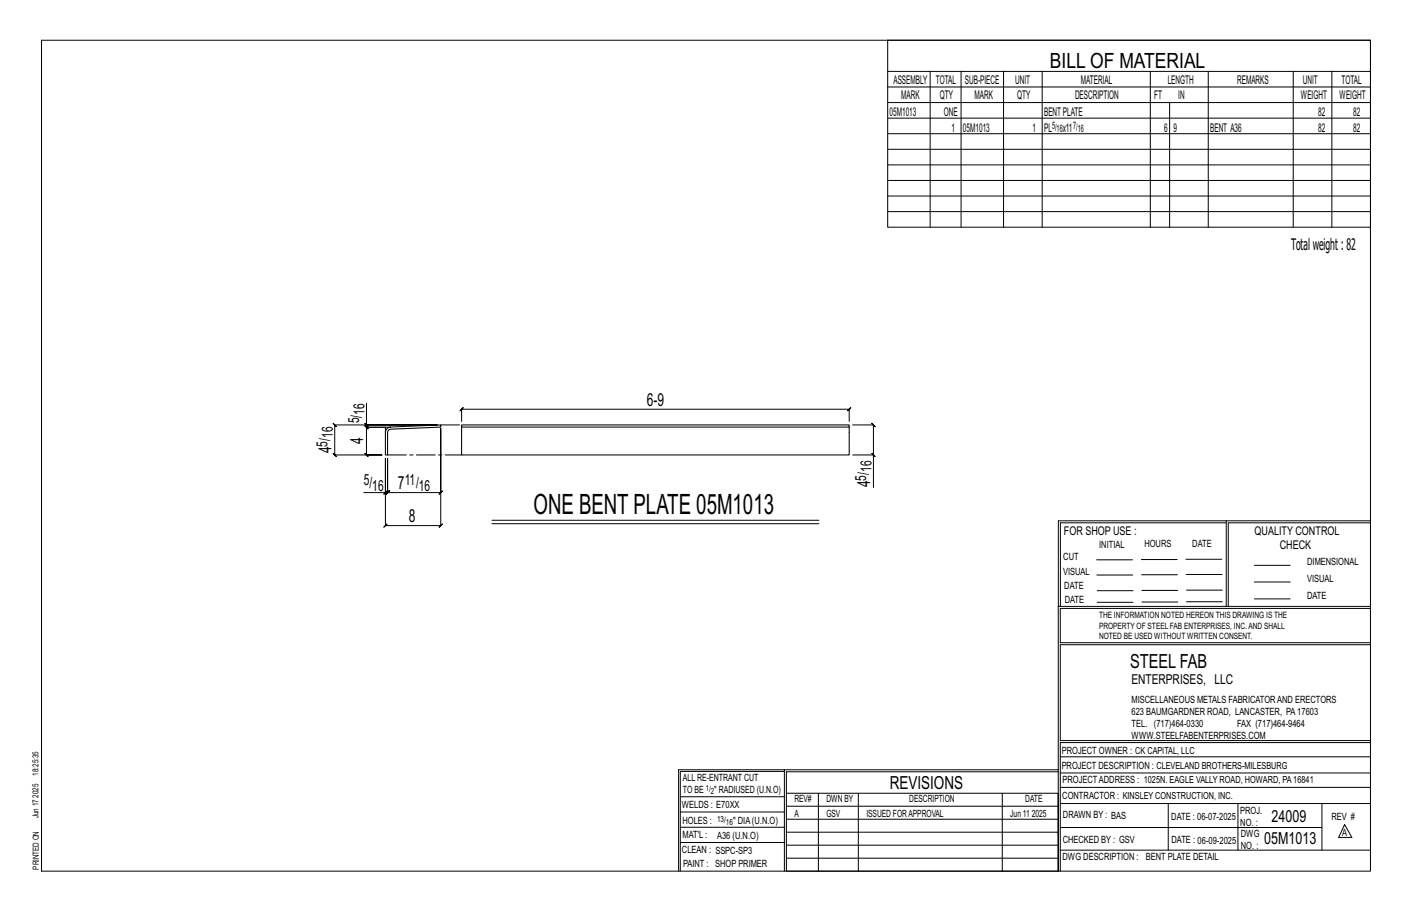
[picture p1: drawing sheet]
<svg xmlns="http://www.w3.org/2000/svg" width="432mm" height="279mm" viewBox="0 0 432 279" stroke-linecap="round" stroke-linejoin="round" font-family="sans-serif">
<defs><g id="words">
<text font-size="8.6" x="163.1" y="157.1">ONE BENT PLATE 05M1013</text>
<text font-size="6.4" x="321.1" y="20.7">BILL OF MATERIAL</text>
<text font-size="5.9" x="345.6" y="204.1">STEEL FAB</text>
<g font-size="5.5">
<text x="197.8" y="124.1">6-9</text>
<text x="111.1" y="135.9" transform="rotate(-90 111.1 135.9)">4</text>
<text x="101.4" y="138.6" transform="rotate(-90 101.4 138.6)">4</text>
<text x="121.7" y="149.6">7</text>
<text x="266.1" y="149" transform="rotate(-90 266.1 149)">4</text>
<text x="125.1" y="159.7">8</text>
<text x="272.2" y="241.1">REVISIONS</text>
</g>
<g font-size="5.1">
<text x="388.9" y="251.3">24009</text>
<text x="386.6" y="258.1">05M1013</text>
</g>
<text font-size="4.9" x="394.8" y="76.4">Totalweight : 82</text>
<g font-size="4.7">
<text x="109.8" y="129.4" transform="rotate(-90 109.8 129.4)">5/</text>
<text x="111.5" y="126.8" transform="rotate(-90 111.5 126.8)">16</text>
<text x="100.1" y="136.5" transform="rotate(-90 100.1 136.5)">5/</text>
<text x="101.8" y="133.9" transform="rotate(-90 101.8 133.9)">16</text>
<text x="111.2" y="148.3">5/</text>
<text x="123.8" y="148.3">11/</text>
<text x="264.9" y="147" transform="rotate(-90 264.9 147)">5/</text>
<text x="266.5" y="144.3" transform="rotate(-90 266.5 144.3)">16</text>
<text x="113.8" y="150">16</text>
<text x="128.1" y="150">16</text>
</g>
<text font-size="4.2" x="346" y="209.1">ENTERPRISES, LLC</text>
<g font-size="3.7">
<text x="273.2" y="25.6">ASSEMBLY</text>
<text x="286.2" y="25.6">TOTAL</text>
<text x="295.1" y="25.6">SUB-PIECE</text>
<text x="310.4" y="25.6">UNIT</text>
<text x="330.5" y="25.6">MATERIAL</text>
<text x="357.1" y="25.6">LENGTH</text>
<text x="378.3" y="25.6">REMARKS</text>
<text x="398.4" y="25.6">UNIT</text>
<text x="410.2" y="25.6">TOTAL</text>
<text x="272.1" y="35.5">05M1013</text>
<text x="275.6" y="30.4">MARK</text>
<text x="287.4" y="30.4">QTY</text>
<text x="288.6" y="35.5">ONE</text>
<text x="298" y="30.4">MARK</text>
<text x="311" y="30.4">QTY</text>
<text x="319.3" y="35.5">BENTPLATE</text>
<text x="328.7" y="30.4">DESCRIPTION</text>
<text x="353" y="30.4">FT</text>
<text x="360.3" y="30.4">IN</text>
<text x="397.8" y="30.4">WEIGHT</text>
<text x="403.2" y="35.5">82</text>
<text x="409.6" y="30.4">WEIGHT</text>
<text x="413.8" y="35.5">82</text>
<text x="290.9" y="40.2">1</text>
<text x="294.5" y="40.2">05M1013</text>
<text x="315.8" y="40.2">1</text>
<text x="319.3" y="40.2">PL</text>
<text x="325" y="40.2">x11</text>
<text x="356" y="40.2">6</text>
<text x="358.9" y="40.2">9</text>
<text x="370.1" y="40.2">BENT A36</text>
<text x="403.2" y="40.2">82</text>
<text x="413.8" y="40.2">82</text>
<text x="325.3" y="163.4">FOR SHOP USE :</text>
<text x="383.7" y="163.4">QUALITY CONTROL</text>
<text x="391.4" y="167.8">CHECK</text>
</g>
<g font-size="3.1">
<text x="321.7" y="39.4">5/</text>
<text x="323.1" y="40.5">16</text>
<text x="328.2" y="39.4">7/</text>
<text x="329.6" y="40.5">16</text>
<text x="336.2" y="167.4">INITIAL</text>
<text x="350" y="167.1">HOURS</text>
<text x="364.6" y="167.2">DATE</text>
<text x="325.2" y="171.3">CUT</text>
<text x="399.8" y="172.8">DIMENSIONAL</text>
<text x="325.1" y="175.8">VISUAL</text>
<text x="399.8" y="177.9">VISUAL</text>
<text x="325.5" y="180">DATE</text>
<text x="325.7" y="184.4">DATE</text>
<text x="399.8" y="183.1">DATE</text>
<text x="346" y="215">MISCELLANEOUS METALS FABRICATORAND ERECTORS</text>
<text x="346" y="218.6">623 BAUMGARDNER ROAD, LANCASTER, PA17603</text>
<text x="346" y="225.8">WWW.STEELFABENTERPRISES.COM</text>
<text x="346" y="222.2">TEL. (717)464-0330</text>
<text x="378.3" y="222.2">FAX (717)464-9464</text>
<text x="324.7" y="230.5">PROJECT OWNER : CK CAPITAL, LLC</text>
<text x="208.8" y="238.8">ALL RE-ENTRANT CUT</text>
<text x="324.7" y="235.1">PROJECT DESCRIPTION : CLEVELAND BROTHERS-MILESBURG</text>
<text x="324.9" y="239.5">PROJECTADDRESS : 1025N. EAGLE VALLY ROAD, HOWARD, PA16841</text>
<text x="208.8" y="242.5">TO BE</text>
<text x="218.4" y="242.5">&quot; RADIUSED (U.N.O)</text>
<text x="242.9" y="245.3">REV#</text>
<text x="252.7" y="245.3">DWN BY</text>
<text x="278.1" y="245.3">DESCRIPTION</text>
<text x="313.5" y="245.3">DATE</text>
<text x="324.9" y="244.2">CONTRACTOR : KINSLEY CONSTRUCTION, INC.</text>
<text x="208.5" y="247">WELDS : E70XX</text>
<text x="208.7" y="251.7">HOLES :</text>
<text x="224.2" y="251.8">&quot; DIA(U.N.O)</text>
<text x="242.9" y="249.9">A</text>
<text x="252.7" y="249.9">GSV</text>
<text x="264.9" y="249.9">ISSUED FORAPPROVAL</text>
<text x="309" y="249.9">Jun 11</text>
<text x="315.5" y="249.9">2025</text>
<text x="325.1" y="250">DRAWN BY : BAS</text>
<text x="358.2" y="250.5">DATE : 06-07-2025</text>
<text x="379.3" y="248.9">PROJ.</text>
<text x="407.2" y="250.5">REV #</text>
<text x="208.7" y="256.3">MAT'L :</text>
<text x="219.3" y="256.4">A36 (U.N.O)</text>
<text x="325" y="257.6">CHECKED BY : GSV</text>
<text x="358.3" y="257.7">DATE : 06-09-2025</text>
<text x="379.3" y="252.5">NO. :</text>
<text x="379.5" y="255.9">DWG</text>
<text x="410.5" y="255.5">A</text>
<text x="208.6" y="260.7">CLEAN : SSPC-SP3</text>
<text x="324.9" y="262.9">DWG DESCRIPTION :</text>
<text x="350.4" y="263">BENT PLATE DETAIL</text>
<text x="379.5" y="259.5">NO. :</text>
<text x="208.9" y="265">PAINT : SHOP PRIMER</text>
</g>
<g font-size="2.7">
<text x="336.1" y="189">THE INFORMATION NOTED HEREON THIS DRAWING IS THE</text>
<text x="336.1" y="195.4">NOTED BE USED WITHOUT WRITTEN CONSENT.</text>
<text x="336.1" y="192.2">PROPERTY OF STEEL FAB ENTERPRISES, INC.AND SHALL</text>
</g>
<g font-size="2.6">
<text x="215.9" y="241.8">1/</text>
<text x="217.4" y="242.7">2</text>
<text x="219.3" y="251.1">13/</text>
<text x="222" y="252.1">16</text>
</g>
<g font-size="2.5">
<text x="11.7" y="237.1" transform="rotate(-90 11.7 237.1)">18:25:35</text>
<text x="11.8" y="243.8" transform="rotate(-90 11.8 243.8)">2025</text>
<text x="11.8" y="250.1" transform="rotate(-90 11.8 250.1)">Jun 17</text>
<text x="11.9" y="265.8" transform="rotate(-90 11.9 265.8)">PRINTED ON</text>
</g>
</g></defs>
<g fill="none" stroke="#000" stroke-width=".31">
<path d="M12.7 12.3h406.4v254h-406.4zM271.5 12.3h147.6v57.2h-147.6zM271.5 21.8h147.6M271.5 26.6h147.6M271.5 31.4h147.6M271.5 36.1h147.6M284.5 21.8v47.7M293.9 21.8v47.7M306.9 21.8v47.7M318.7 21.8v47.7M351.8 21.8v47.7M357.7 31.4v38.1"/>
<path d="M369.5 21.8v47.7M395.5 21.8v47.7M407.3 21.8v47.7M271.5 40.9h147.6M271.5 45.6h147.6M271.5 50.4h147.6M271.5 55.2h147.6M271.5 59.9h147.6M271.5 64.7h147.6M111.6 129.4l1 1zM112.1 123.3v6.6h21.6h-31.3l-.5-.5 1 1-.5-.5v9.2l-.5-.5 1 1-.5-.5h14.4h-4.7l.5 .5-1-1 .5 .5v-8.5l.5 .5-1-1 .5 .5h5.8h-5.8l.5 .5-1-1 .5 .5v-.7M141.2 128.8v-3.7l-.5 .5 1-1-.5 .5h118.5l-.5 .5 1-1-.5 .5v3.7"/>
<path d="M260.8 139.1h6.3v9.9M260.8 129.9h6.3l-.5-.5 1 1-.5-.5v9.2M266.6 138.6l1 1zM111.2 150.6h6.7v-10.5v20.6l-.5 .5 1-1-.5 .5h16.9l-.5 .5 1-1-.5 .5v-29.7v19.6l.5-.5-1 1 .5-.5h-16.3l.5-.5-1 1 .5-.5v-10.5v10.5l.5-.5-1 1 .5-.5h-.6M117.4 151.1l1-1zM150.4 159h100M375 159.8h-50.7v25.6M375 159.2h-51.3l-.1 107.1M419.1 159.2h-44.1v26.2M419.1 159.8h-43.5v25.6M150.4 160.1h100M335.4 171.1h10.9"/>
<path d="M335.4 175.8h11M349 171h11M349.1 175.7h11M362.7 171h10.9M362.7 175.6h11M383.6 172.8h11M383.6 177.9h11M323.7 185.4h95.4M335.5 184.1h11M335.5 180.6h11M349.2 184h11M349.2 180.5h11"/>
<path d="M362.9 180.4h10.9M362.9 184h10.9M383.6 183.1h11M419.1 186h-94.9v10.5h94.9M419.1 197.1h-94.9v29.3h94.9v.6h-94.9v39.3M239.9 235.8h-31.9v30.5M239.9 235.3h-32.4v31M323.6 235.3h-83.7v31M323.6 235.9h-83.1v6.6M324.2 236.3h94.9M324.2 231.4h94.9M208 252.9h31.9"/>
<path d="M208 257.5h31.9M208 243.6h31.9M208 248.2h31.9M240.5 242.5h83.1v23.8h-83.1zM240.5 258.4h83.1M240.5 254.4h83.1M240.5 250.4h83.1M240.5 246.5h83.1M250.3 242.5v23.8M262.5 242.5v23.8M306.5 242.5v23.8M324.2 253h80.1"/>
<path d="M324.2 245.6h94.9M324.2 259.9h94.9M324.2 240.7h94.9M357.3 245.6v14.3M378.6 245.6v14.3M404.3 245.6v14.3M411.2 252.1l2.2 3.9h-4zM240.5 262.3h83.1"/>
</g>
<path d="M118.3 131.1l1.2-.6 15.3-.6v.7l-15.8 .8-.5 .9v6.8h-.6v-6.8zM141.2 129.9h118.5v.7h-118.5zM141.2 130.6v8.5h118.5v-8.5" fill="none" stroke="#000" stroke-width=".32"/>
<path d="M117.9 132.3v-1.7l1.6-.1M118.5 139.1h22.7M134.8 129.9h6.4" fill="none" stroke="#000" stroke-width=".31" stroke-dasharray="5.8 1 1 1"/>
<use href="#words"/>
</svg>
